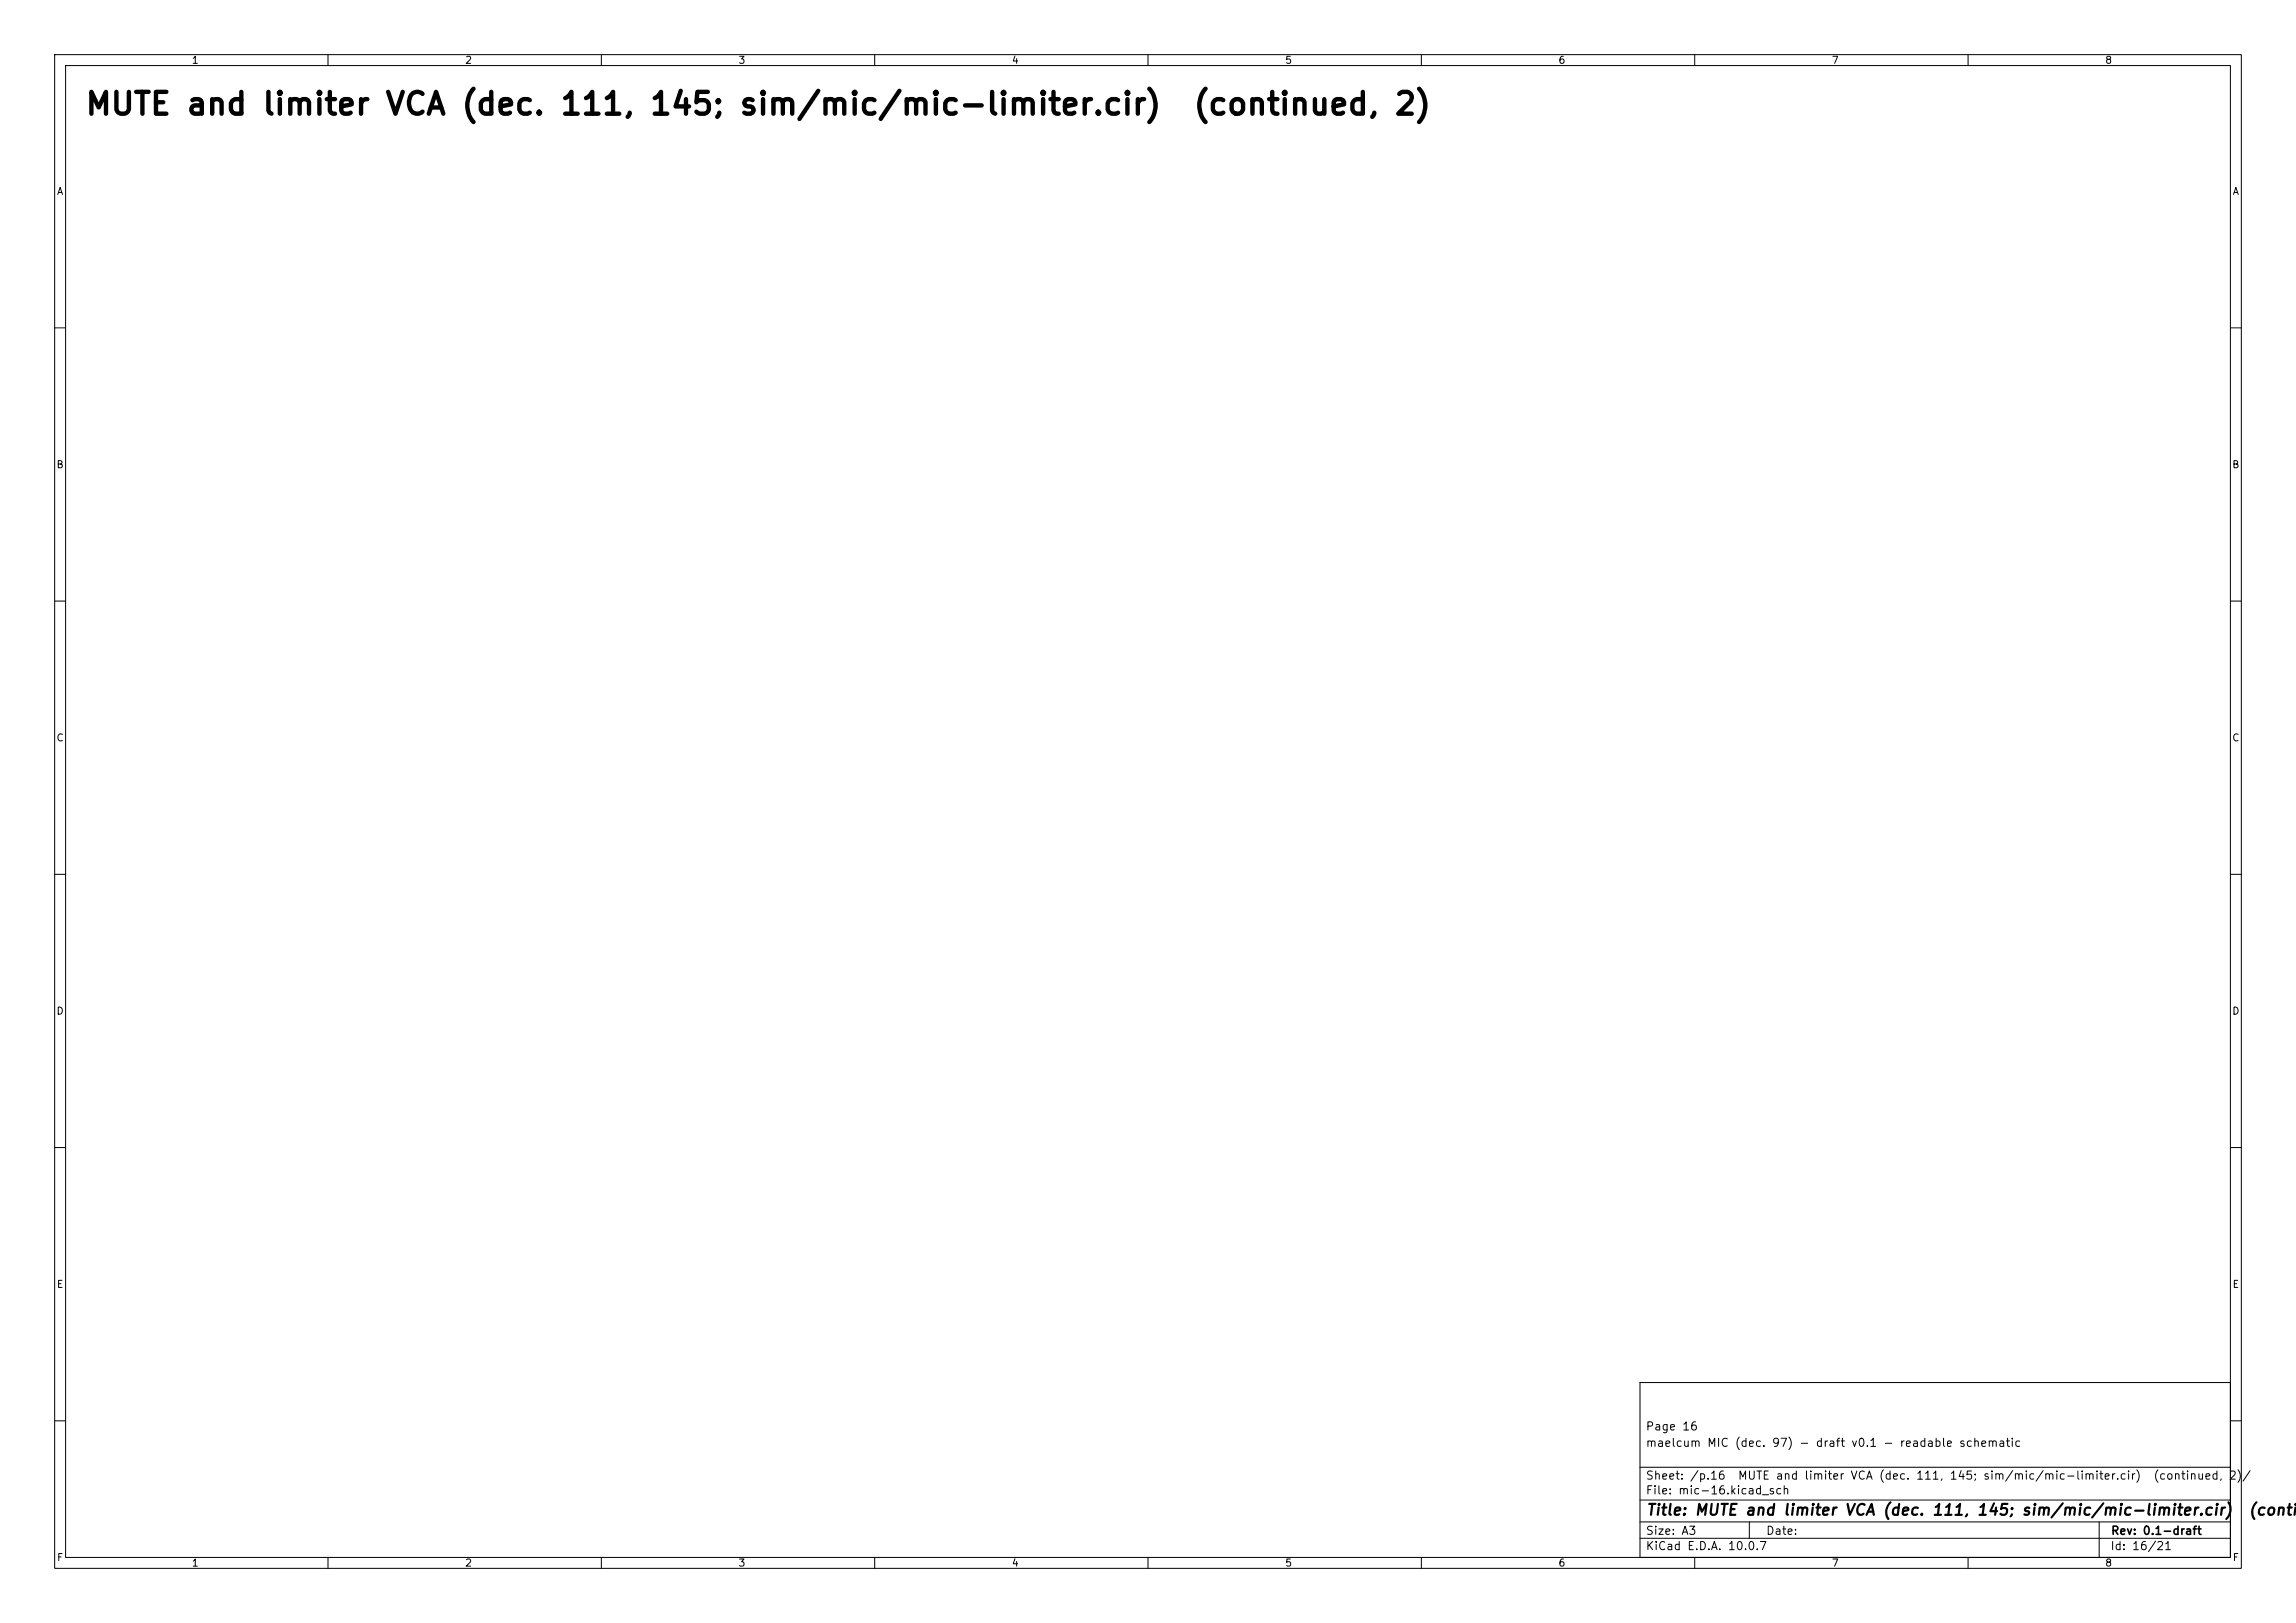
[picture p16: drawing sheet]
<svg xmlns="http://www.w3.org/2000/svg" width="420mm" height="297mm" viewBox="0 0 420 297" stroke-linecap="round" stroke-linejoin="round" font-family="sans-serif">
<defs><g id="words">
<g font-size="4">
<text x="15.4" y="22">MUTE and limiter VCA (dec. 111, 145; sim/mic/mic-limiter.cir)</text>
<text x="218" y="22">(continued, 2)</text>
</g>
<g font-size="2">
<text x="301" y="277.8">Title: MUTE and limiter VCA (dec. 111, 145; sim/mic/mic-limiter.cir)</text>
<text x="411.2" y="277.8">(contin</text>
</g>
<g font-size="1.5">
<text x="300.9" y="262.1">Page 16</text>
<text x="300.9" y="265.1">maelcum MIC (dec. 97) - draft v0.1 - readable schematic</text>
<text x="300.9" y="273.8">File: mic-16.kicad_sch</text>
<text x="300.9" y="271.1">Sheet: /p.16</text>
<text x="317.8" y="271.1">MUTE and limiter VCA (dec. 111, 145; sim/mic/mic-limiter.cir)</text>
<text x="393.8" y="271.1">(continued, 2)/</text>
<text x="300.9" y="281.2">Size: A3</text>
<text x="322.9" y="281.2">Date:</text>
<text x="386" y="281.2">Rev: 0.1-draft</text>
<text x="300.9" y="284">KiCad E.D.A. 10.0.7</text>
<text x="385.9" y="284">Id: 16/21</text>
</g>
<g font-size="1.3">
<text x="35" y="12">1</text>
<text x="85" y="12">2</text>
<text x="135" y="12">3</text>
<text x="185" y="12">4</text>
<text x="235" y="12">5</text>
<text x="285" y="12">6</text>
<text x="335" y="12">7</text>
<text x="385" y="12">8</text>
<text x="10.3" y="36">A</text>
<text x="408.3" y="36">A</text>
<text x="10.2" y="86">B</text>
<text x="408.2" y="86">B</text>
<text x="10.2" y="136">C</text>
<text x="408.2" y="136">C</text>
<text x="10.2" y="186">D</text>
<text x="408.2" y="186">D</text>
<text x="10.3" y="236">E</text>
<text x="408.3" y="236">E</text>
<text x="10.3" y="286">F</text>
<text x="35" y="287">1</text>
<text x="85" y="287">2</text>
<text x="135" y="287">3</text>
<text x="185" y="287">4</text>
<text x="235" y="287">5</text>
<text x="285" y="287">6</text>
<text x="335" y="287">7</text>
<text x="385" y="287">8</text>
<text x="408.3" y="286">F</text>
</g>
</g></defs>
<g fill="none" stroke="#000" stroke-width=".18">
<path d="M10 10h400v277h-400zM12 12h396v273h-396zM60 10v2M110 10v2M160 10v2M210 10v2M260 10v2M310 10v2M360 10v2M10 60h2M408 60h2M10 110h2"/>
<path d="M408 110h2M10 160h2M408 160h2M10 210h2M408 210h2M300 253h108v32h-108zM10 260h2M300 278.5h108M300 274.5h108M300 268.5h108M320 278.5v3M384 278.5v6.5"/>
<path d="M408 260h2M60 285v2M110 285v2M160 285v2M210 285v2M260 285v2M300 281.5h108M310 285v2M360 285v2"/>
</g>
<use href="#words"/>
</svg>
